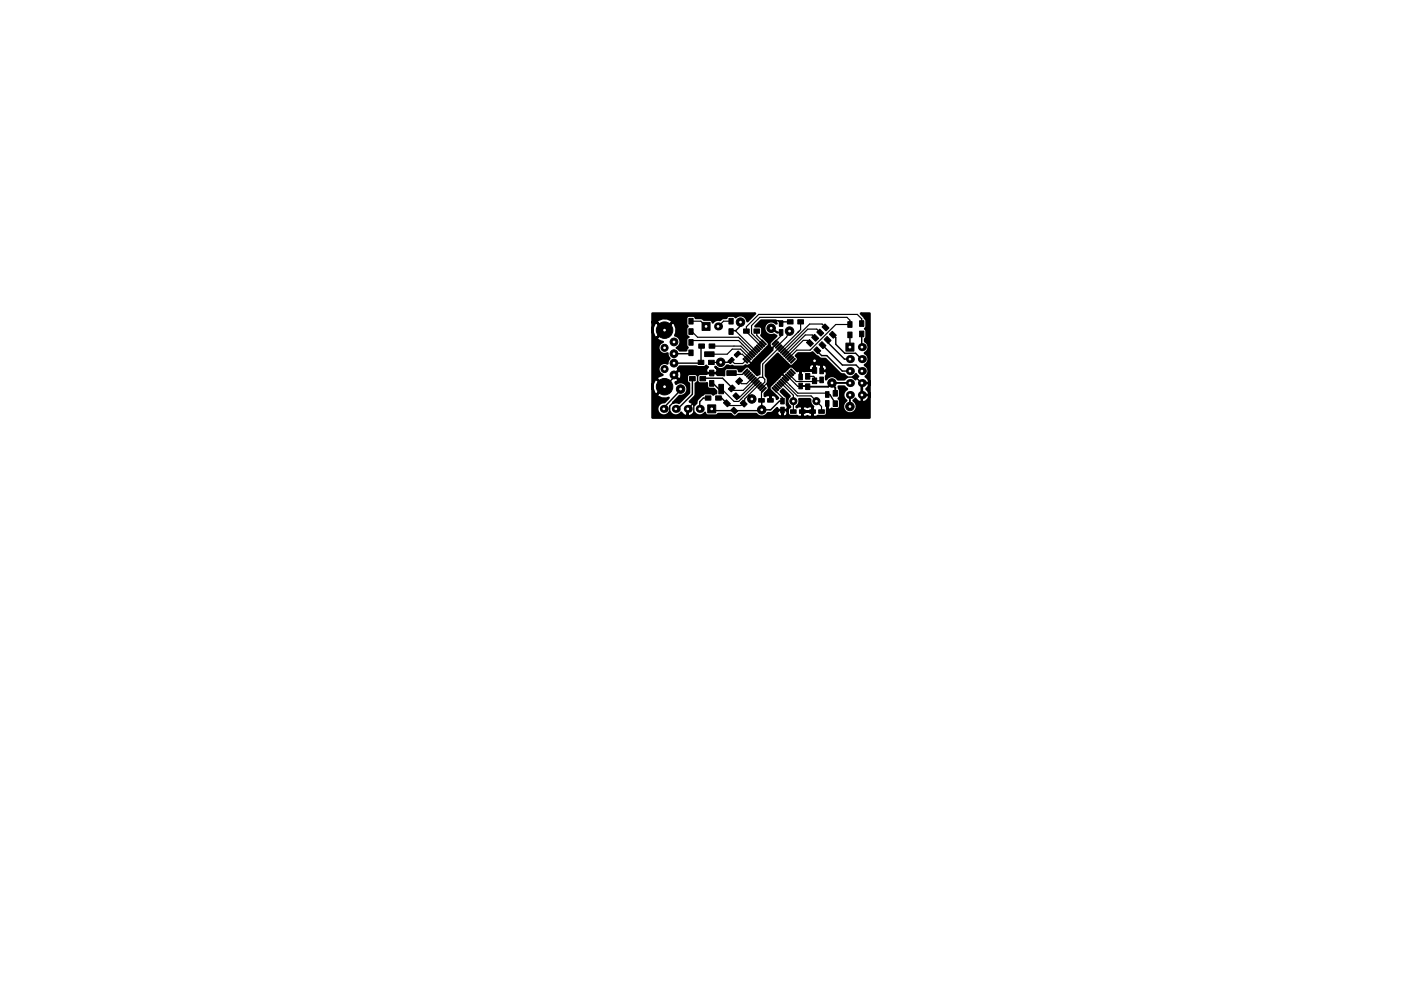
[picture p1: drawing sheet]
<svg xmlns="http://www.w3.org/2000/svg" width="297mm" height="210mm" viewBox="0 0 297 210" stroke-linecap="round" stroke-linejoin="round" font-family="sans-serif">
<g fill="#000" stroke="#000" stroke-width=".21">
<path d="M146 72h.9v1.2h-.9zM146 74.2h.9v1.2h-.9zM146 69.7h.9v1.2h-.9zM146 67.5h.9v1.2h-.9zM148 76.4h1.2v.9h-1.2zM148.2 73h1.1v.9h-1.1zM148.9 68.4h1.7v1.7h-1.7zM150.5 78.5h.8v1.2h-.8zM149.4 74.6h2v1h-2zM150.2 76.4h1.2v.9h-1.2zM150.3 73h1.3v.9h-1.3zM154.1 78.6h2v1h-2z"/>
<path d="M155.2 75.8l.5 .5-.9 .9-.5-.5zM154.6 69.7h.9v1.2h-.9zM154.6 67.5h.9v1.2h-.9zM155.7 75.3l.8-.8 .5 .5-.8 .8zM157.5 79.2l.9-.9 .2 .1-.9 1zM157.5 76.2l.2-.2 .9 .9-.2 .2zM158.8 78.6l.2 .2-1 .9-.1-.2zM157.6 69.8h1.3v.9h-1.3zM158 75.6l1 1-.2 .1-.9-.9zM159.1 79l.2 .1-.9 1-.2-.2zM158.4 75.3l.9 .9-.2 .2-.9-.9zM159.5 79.3l.2 .2-1 .9-.1-.2z"/>
<path d="M158.7 74.9l1 1-.2 .1-.9-.9zM158.9 80.6l.9-.9 .2 .1-.9 1zM158.9 74.8l.2-.2 .9 .9-.2 .2zM159.3 74.4l.2-.2 .9 .9-.2 .2zM159.8 73.9l.9 .9-.2 .2-.9-1zM159.9 69.8h1.1v.9h-1.1zM160 73.7l.2-.2 .9 .9-.2 .2zM160.3 73.3l.2-.1 .9 .9-.1 .2zM160.7 73l.2-.2 .9 .9-.2 .2zM161 72.6l.2-.1 .9 .9-.1 .2zM161.6 72.1l.9 .9-.2 .2-.9-.9zM163.7 73l.9-.9 .2 .2-1 .9z"/>
<path d="M164.9 72.5l.2 .1-.9 1-.2-.2zM165.3 72.8l.2 .2-1 .9-.1-.2zM165.6 73.2l.2 .1-.9 1-.2-.2zM165.2 69.9h.8v1.2h-.8zM165.2 68h.8v1.2h-.8zM165.1 74.4l.9-.9 .2 .2-1 .9zM166.3 73.9l.2 .1-.9 1-.2-.2zM165.8 75.1l.9-.9 .2 .2-.9 .9zM166.1 75.5l1-.9 .1 .2-.9 .9zM167.4 74.9l.2 .2-.9 .9-.2-.1zM167.8 75.3l.1 .2-.9 .9-.2-.2zM167 79l.9 .9-.1 .2-1-1z"/>
<path d="M168.1 75.6l.2 .2-.9 .9-.2-.1zM166.9 67.8h1.3v.9h-1.3zM167.2 78.8l.2-.2 .9 .9-.2 .2zM167.5 76.9l1-.9 .1 .2-.9 .9zM167.5 78.4l.2-.1 .9 .9-.1 .2zM169.2 67.8h1.1v.9h-1.1zM170.8 79.2h.9v1.2h-.9zM172.3 78h.9v1.2h-.9zM171.6 72l.9 .9-.7 .6-.8-.8zM173.8 69.8l.9 .9-.7 .6-.8-.8zM172.1 71.6l.6-.7 .9 .9-.7 .6zM173.8 78.1h.8v1.2h-.8z"/>
<path d="M173.8 80h.8v1.2h-.8zM172.5 74.2l.7-.6 .8 .8-.6 .7zM175.4 71.4l.8 .8-.6 .7-.9-.9zM174.3 72.5l.8 .8-.6 .7-.9-.9zM174.9 68.7l.9 .9-.7 .6-.8-.8zM175.8 70.9l.7-.6 .8 .8-.6 .7zM179.3 72.8h1.7v1.7h-1.7zM179.7 68.2h.9v1.2h-.9zM179.7 70.4h.9v1.2h-.9zM182.3 68h.8v1.2h-.8zM182.3 70.2h.8v1.2h-.8zM146.2 79.9h1.2v.9h-1.2z"/>
<path d="M148.4 79.9h1.2v.9h-1.2zM149.5 84h1.2v.9h-1.2zM150 85.9h1.8v1.7h-1.8zM150.5 80.7h.8v1.2h-.8zM151.7 84h1.2v.9h-1.2zM152.4 81.5h1v2h-1zM153.4 85.5l.6-.7 .9 .9-.7 .6zM154.9 87l.7-.6 .8 .8-.6 .7zM154.4 82.5l.9-.8 .6 .6-.9 .9zM155.4 84l.6-.7 .9 .9-.7 .6zM156.8 80.1l.7 .7-.9 .8-.6-.6zM157.6 84.9l.8 .8-.6 .7-.9-.9z"/>
<path d="M159.3 80.9l.9-.9 .2 .2-.9 .9zM159.6 81.3l.9-.9 .2 .2-.9 .9zM160.9 84.6h1.1v.7h-1.1zM160 81.7l.9-1 .2 .2-.9 .9zM161.3 81.1l.1 .2-.9 .9-.2-.2zM161.6 81.4l.2 .2-.9 .9-.2-.1zM162 81.8l.1 .2-.9 .9-.2-.2zM162.3 82.1l.2 .2-.9 .9-.2-.1zM162.7 84.6h1.2v.7h-1.2zM163.7 82.3l.1-.2 1 1-.2 .1zM164.2 81.8l.9 .9-.2 .2-.9-.9zM164.5 81.4l1 1-.2 .1-.9-.9z"/>
<path d="M165.5 84.5h.8v1.2h-.8zM165.5 86.4h.8v1.2h-.8zM164.9 81.1l.9 .9-.2 .2-.9-.9zM165.1 80.9l.1-.2 1 1-.2 .1zM165.4 80.6l.2-.2 .9 .9-.2 .2zM166 80l.9 .9-.2 .2-.9-.9zM166.3 79.7l.9 .9-.1 .2-1-1zM166.7 79.3l.9 .9-.2 .2-.9-.9zM167.6 86.9h1.2v.8h-1.2zM169.5 86.9h1.2v.8h-1.2zM169.4 81.3h.7v1.2h-.7zM169.4 79.4h.7v1.2h-.7z"/>
<path d="M170.8 81.4h.9v1.2h-.9zM172.3 80.2h.9v1.2h-.9zM171.7 86.9h1.2v.8h-1.2zM173.6 86.9h1.2v.8h-1.2zM175 85h.8v1.2h-.8zM175 83.1h.8v1.2h-.8zM176.6 85h1v1.2h-1zM176.6 82.8h1v1.2h-1z"/>
<circle cx="140.9" cy="78.3" r=".75"/>
<circle cx="140.9" cy="73.8" r=".75"/>
<circle cx="140.9" cy="70" r="1.75"/>
<circle cx="142.9" cy="77" r=".82"/>
<circle cx="142.9" cy="75" r=".82"/>
<circle cx="142.9" cy="79.5" r=".82"/>
<circle cx="142.9" cy="72.5" r=".82"/>
<circle cx="152.8" cy="76.9" r=".9"/>
<circle cx="157" cy="68.3" r=".9"/>
<circle cx="163.5" cy="69.6" r=".9"/>
<circle cx="167.4" cy="70.2" r=".9"/>
<circle cx="172.7" cy="76.5" r=".9"/>
<circle cx="140.9" cy="82" r="1.75"/>
<circle cx="144.3" cy="82.5" r=".9"/>
<circle cx="159.4" cy="84.6" r=".9"/>
<circle cx="161.5" cy="86.9" r=".9"/>
<circle cx="168.2" cy="85.1" r=".75"/>
<circle cx="173.1" cy="85.1" r=".75"/>
<circle cx="176.4" cy="81.2" r=".9"/>
<circle cx="180.2" cy="86.2" r=".9"/>
</g>
<g fill="#000">
<circle cx="152.2" cy="69.2" r=".85"/>
<circle cx="180.2" cy="78.7" r=".85"/>
<circle cx="180.2" cy="76.2" r=".85"/>
<circle cx="182.7" cy="73.6" r=".85"/>
<circle cx="182.7" cy="76.2" r=".85"/>
<circle cx="182.7" cy="78.7" r=".85"/>
<circle cx="140.7" cy="86.7" r=".85"/>
<circle cx="143.3" cy="86.7" r=".85"/>
<circle cx="145.8" cy="86.7" r=".85"/>
<circle cx="148.4" cy="86.7" r=".85"/>
<circle cx="180.2" cy="81.3" r=".85"/>
<circle cx="180.2" cy="83.8" r=".85"/>
<circle cx="182.7" cy="83.8" r=".85"/>
<circle cx="182.7" cy="81.3" r=".85"/>
</g>
<path d="M163.8 70.1l-.3-.5 1.3 .9h.8M170.6 76.2h4.4l1.4 1.4v1.1l-.3 .3M170.6 76.2v.1M172.7 76.5v2.1M176.4 81.2l-.8 .8h-4.3l-.2-.1h-1.4M176.4 81.2v.3l.7 .7v1.2M176.4 81.2l3.8 .1M180.2 83.8v2.4M180.7 81.3l-.1 .1" fill="none" stroke="#000" stroke-width=".4"/>
<g fill="none" stroke="#000" stroke-width=".25">
<path d="M146.5 70.3h.2l1.2 1.3h8.7l3.2 3.2M146.5 68.1h2.1l1.1 1.1M146.9 72.2h9.7l2.9 2.9M146.9 72.2l-.4 .4M148.4 73.4l.2 .4M150.4 75.1h3.8l1-1h1.8l1.8 1.7M150.9 73.4h6.2l2 2.1M155 68.1h-1.6l-1.2 1.1M155 76.5l.7 .6h1.8l.6-.6M155 76.5l-.4 .4h-1.8M155 76.5l-.2 .4h-4M155.1 69.9v.2"/>
<path d="M155.9 70.1l4.3 4.3M156.9 71.8h.1M157.2 72.9h.1M158 78.8l-.6 .6h-2l-.3-.3M158 78.8h.1M159.1 75.5h.1M159.8 74.8h.1M160.2 74.4h.1M160.5 70.2v1l1.4 1.5M161.2 73.4h.1M161.6 73h.1M161.6 73l-2.3-2.3v-1.6l1.8-1.8h18.5l.6 .6v.9h-3l-5.4 5.5h-2.9l-1.5 1.5"/>
<path d="M161.9 72.7h.1M164.6 73l-4.3 4.3h-.8l-2.1-2.1h-1.5M164.6 73h.1M165.3 73.7l-3.6 3.5v2.8M165.6 70.5v.7l-1.4 1.5M165.6 74.1h.1M166 74.4h.1M166.3 74.8h.1M166.4 77.6l-2.1 2M166.7 75.1h.1M167 79.9h.1M167 75.5h.1"/>
<path d="M167 79.9l2.2 2.1 .5-.1M167.4 70.2l-.6 1.3-1.9 1.9M167.4 70.2h.1M167.4 79.5l1.4 1.4h3.8l.1-.1M167.4 79.5h.1M167.4 75.8h.1M168.1 76.5h.1M169.2 70.5h.1M169.7 68.3v1.6l-4.1 4.2M169.7 79.7v.7M171.3 79.8h1.2l.2 .2v.8M171.7 72.8l-.5-.6h-.9l-3.3 3.3"/>
<path d="M172.8 71.7l-.6-.6h-1.5l-4 4M173.9 70.6l-.7-.8h-1.9l-5 5M175 69.5l-.7-.8h-2.7l-5.6 5.7M182 76.1h1.2M182.7 68.6v-1l-.9-.9h-20.9l-2.7 2.6v1.1l3 3M182.7 73.6h.1M146.1 86.4l-.3 .3M156.7 80.9h.1M157.7 85.7h.1M158.7 83.8l.7 .8M159.5 80.2l-1.2 1.2h-1.1l-.5-.5M159.8 80.6l-2.2 2.2h-2l-.5-.4"/>
<path d="M159.8 80.6h.1M160.2 80.9h.1M160.5 81.3l-3.9 3.9h-1l-2.7-2.7M160.9 81.7l-3 2.9v.8l-.8 .6h-2.5l-.5-.4M161.2 82h.1M161.5 86.9l-.2 .2M161.7 80h-.6l-4.5 4.5-.4-.4M161.7 80l.5 .5v.6l-1 .9M161.9 82.7h.1M161.9 82.7l-.4 .5v1.7M164.2 82.7l1.7 1.7v.7M164.2 82.7h.1"/>
<path d="M164.6 82.3h.1M164.9 82h.1M165.6 81.3h.1M165.6 81.3l2.6 2.6v3.4M166 80.9h.1M166 80.9l3 3.1h3l1.1 1.1M166.3 80.6l2.9 2.8h5.9l.3 .3 .2-.2M166.3 80.6h.1M166.7 80.2l-.7-.7h-1.6l-2.8 2.8M167.5 81.8h.1M168.2 87.3h.1M170.1 87.3h2.2"/>
<path d="M173.1 85.1h.1M173.1 85.1l1.1 1.1v1.1M174.2 80.6l-.2 .2h-1.3M183.2 81.2l-.1 .2"/>
</g>
<g fill="none" stroke="#000" stroke-width=".3">
<path d="M146.5 74.8l-.2 .2h-3.4M148.6 73.8v3.1l-.1 .1h-5.6M150.9 79.1h-2.7l-.3 .3v4.4l-.8 .8v.8l-1.3 1.3v1.1l-.6 .6M157 68.3v.8l-1 1h-.9M163.6 74h.1M167.2 68.4h.6M167.6 68.3h-1.6l-.4 .3-.6-.6h-2.7l-.3 .3v2.3l1.1 1.1v1.7l.5 .6M170.6 76.3l-1.4 1.3h-2.8M173.3 74.3v.2l.9 .9h1.1l3.3 3.3h1.6M174.4 73.2l4.2 4.2h2.9l1.2 1.3M175.5 72.1v.5l3.5 3.6h1.2M176.1 79l1 1h4.3l1.3 1.3"/>
<path d="M176.6 71l.6 .6v1.4l1.9 1.9h2.3l1.3 1.3M180.2 71v2.6M182.7 70.8v2.8M182.7 78.7h.1M142.7 85.4l-.7 .7v2.1l.2 .2h4.7l.2-.2v-2.5M142.9 80l-2 2 1.2 1.2M144.3 82.5v.2l-3.6 3.8v.2M146.8 80.3v3.3l-3.1 3.1h-.4v-.6M149 80.3l4.2-.1 2 2v.2M150.1 84.4h-1l-.7 .8v1.5M150.9 86.7l.4 .4h10l.2-.2M150.9 81.3h.3l1.2 1.2h.5"/>
<path d="M152.3 84.4h.7l1.1 1.2M154.1 85.6h.1M157.8 85.7h.1M161.5 84.9v2M165.9 85.1h-.6l-1.9 1.8h-1.9M175.4 83.7h.6l1.1 1.9"/>
</g>
<path d="M138.3 66.5h21.8l-1.6 1.7a1.44 1.44 0 0 0-1-1.3 1.44 1.44 0 0 0-1.5 .4l-.3-.3a1.84 1.84 0 0 0-1.5 .1l-.2 .4a1.16 1.16 0 0 0-1.3 .4 1.3 1.3 0 0 0-1.6 .5l-.3-.5-1.6-.1-.3-.3h-1.4l-.1-.3a1.8 1.8 0 0 0-1.6-.2l-.3 .5v1.2l.3 .5-.3 .5v1.2l.1 .4 .4 .2-.3 .1-.2 .4v1.2l.3 .5-.3 .3v.3h-1.4l-.6-.5 .2-.1a1.4 1.4 0 0 0 .6-1.4 1.4 1.4 0 0 0-1.2-1.1 2.41 2.41 0 0 0-.1-2.6l-.4-.2-3.4 3.3 .2 .4 1.1 .4-.3 .2a1.32 1.32 0 0 0-.4 1.8 1.32 1.32 0 0 0 1.7 .4v.4l.5 .7-.5 .8v.4a1.31 1.31 0 0 0-1.8 .6 1.31 1.31 0 0 0 .8 1.7l-1.1 .5-.2 .4 1.7 1.7-1.7 1.6 .2 .4 .9 .4 1 .1 .5-.2-.9 .9a1.4 1.4 0 0 0-1.4 2.1 1.4 1.4 0 0 0 2.5-.1 1.37 1.37 0 0 0 2.4 .2 1.54 1.54 0 0 0 1.2 .8l.2-.1v-1.5v1.5l.3 .1 .7-.3 .4-.5 .2 .3a1.37 1.37 0 0 0 2.1-.2l.1 .4 .4 .2h1.8l.5-.4h2.6l.9 .6 .8-.6h3.7l.4 .4a1.45 1.45 0 0 0 2.1-.6 1.21 1.21 0 0 0 1.3-.4h.7v.5a.68 .68 0 0 0 1.1 .5v-1.2v1.2l.2 .1a.78 .78 0 0 0 .9-.6v-.5l-.2-.2h-1.8l-.2 .2h-.7l.7-.6 .2 .4h1.8l.2-.2v-.6l-.2-.3v-1.6l-1.3-1.2 .5-.5 1.4 1.4-.3 .4a1.31 1.31 0 0 0 .4 1.8l-.4 .5-.1 1a.56 .56 0 0 0 .6 .6l1.4-.1 .4 .2h.5l.2-.1v-1v1l.2 .1h.5l.4-.1 .3 .1h.6l.2-.1v-1h-2.2v-.9v.9h2.2v-.9l-.2-.2h-.6l-.3 .2-.4-.2h-.5l-.2 .2-.2-.2h-.5l-.4 .2-.1-.2a1.26 1.26 0 0 0 .5-1.5h2.3l.1 .1a1.27 1.27 0 0 0 .6 1.4l-.1 .2v1.9l.2 .1h.5l.4-.2 1.4 .1a.56 .56 0 0 0 .5-.6l.1-2.1v1.2a.6 .6 0 0 0 .9-.1l1.3 .1 .5-.3v-1.5l-.3-.5 .3-.5v-1.2l-.3-.8h1.2l.6 .5-.4 .3a1.37 1.37 0 0 0 .2 2.2 1.47 1.47 0 0 0-.3 2.2 1.47 1.47 0 0 0 2.2 0 1.47 1.47 0 0 0-.3-2.2l.4-.4 .5 .6 .6 .2 .2-.2v-1.4v1.4l.3 .2a1.6 1.6 0 0 0 1.3-1.3l-.1-.3h-1.5v-2.5v2.5h1.5l.1-.2-.3-.7-.3-.4 .3-.3 .3-.6-.1-.3h-1.5h1.5l.1-.3a1.54 1.54 0 0 0-.8-1.1 1.37 1.37 0 0 0-.2-2.4 1.39 1.39 0 0 0 .9-1.3 1.39 1.39 0 0 0-.9-1.3 1.38 1.38 0 0 0 .9-1.2 1.38 1.38 0 0 0-.8-1.3v-.5l.3-.5v-1.4l-.3-.3 .3-.5v-1.2l-.5-.8-.7-.7h1.9v22.1h-46.1v-6.1l.5 1 .4 .2 1.7-1.7-1.7-1.6-.4 .2-.4 .9-.1 1v-12l.5 1 .4 .2 1.7-1.7-1.7-1.6-.4 .2-.4 .9-.1 1v-2.1h.9l1.7 1.6 1.7-1.6-.2-.4a2.55 2.55 0 0 0-3 0l-.2 .4h-.9zM144.1 77.7l5.1 .2 .5-.3 .4 .3-.4 .5v.6l.2 .1h2l.2-.1v-.6l-.5-.5a1.52 1.52 0 0 0 2.5-.3h.3a.56 .56 0 0 0 .8 0l.5 .2h1.8l.6-.3 .3 .2 .8-.3v-.5l.3 .1 .3-.5 2.5-2.5a1.6 1.6 0 0 0 .7-1.2l-1.6-1.7a1.8 1.8 0 0 0 .2-1.5l-.3-.3-1.2-.1 1.3-1.2h3.1v.4l.2 .2a1.48 1.48 0 0 0-2.6 .6 1.48 1.48 0 0 0 2 1.8l.5 .3-1.3 1.3a1.04 1.04 0 0 0 .1 1.3l.4-.1v.4l-2.7 2.8-.1 2.4a.55 .55 0 0 1-.5 .1 .55 .55 0 0 1-.4-.4l-.7-.6a1.6 1.6 0 0 0-1.2-.8l-1.1 1.1h-.4v-.2a.56 .56 0 0 0-.6-.5h-2a.56 .56 0 0 0-.6 .5v1l-1.4-.1-.2-.3h-2l-.2 .2-1.3-.1-.5 .4-.5-.4h-1.2a.56 .56 0 0 0-.6 .6l.1 1.1 .4 .3v2.1l-2.2 2.1a1.27 1.27 0 0 0-1.2 0l1.4-1.5a1.47 1.47 0 0 0 1.6-1.9 1.47 1.47 0 0 0-2.4-.6l-.1-.4 .6-.3 .1-.2-1-1 1 .9h.3a1.61 1.61 0 0 0 0-1.9l-.3-.1-1 1 1-1-.2-.3zM162.4 77.5l2.5-2.5 1.8 1.9a1.6 1.6 0 0 0 1.2 .7l1.1-1a.71 .71 0 0 0-.3-1.1l.5-.5h2.6l.5-.3 1.6 1.4h1.1l3.1 3.1 .9 .2 .6 .6-.6 .5h-1.3a1.45 1.45 0 0 0-2.6 0v-.7l.2-.4v-.5l-.2-.2h-.9v-1.2v1.2h.9l.2-.2v-.6a.67 .67 0 0 0-.4-.5 .67 .67 0 0 0-.7 .1l-.2-.2-.4 .1a.67 .67 0 0 0-.9 0v1.2l-2.2 .2-.6-.2-.1 .2v1.2l-.1-1.2-.1-.2-.6 .1-.9-.9h3.4v.6l.2 .2h1v-1.2a.71 .71 0 0 0-1.2 .4h-3.4a1.01 1.01 0 0 0-1.3 .6l-.4 .5-.6 .2 .1 .4-.4-.1-.2 .5-1.4 1.4a1.6 1.6 0 0 0-.8 1.2l1.9 1.9-.3 .3a.75 .75 0 0 0-.6-.9h-.6l-.1 .2v1l-.1-1-.1-.2h-.6l-.5 .2v-.5l.8-.8a.56 .56 0 0 0 0-.8l-.2-.4 .1-.4v-.9l-.4-.5zM180.8 80l.7-.7 .5 .6-.6 .6zM147.5 81.3l.4-.3 .5 .4 1.5-.1v.6a.56 .56 0 0 0 .6 .6h.9l.4 .5v.4l-.3 .1-.3 .3-.5-.4h-1.2l-.5 .4a2.37 2.37 0 0 0-1.3 1.2v.5l-.5 .5-.4-.5-.6-.3 1.2-1.3z" fill="#000" stroke="#000" stroke-width=".5"/>
<g fill="#fff" stroke="#fff" stroke-width=".21">
<circle cx="152.8" cy="76.9" r=".17"/>
<circle cx="161.5" cy="86.9" r=".17"/>
<circle cx="163.5" cy="69.6" r=".18"/>
<circle cx="176.4" cy="81.2" r=".17"/>
<circle cx="172.7" cy="76.5" r=".17"/>
<circle cx="167.4" cy="70.2" r=".17"/>
<circle cx="159.4" cy="84.6" r=".18"/>
<circle cx="157" cy="68.3" r=".17"/>
<circle cx="180.2" cy="86.2" r=".17"/>
<circle cx="144.3" cy="82.5" r=".17"/>
<circle cx="173.1" cy="85.1" r=".17"/>
<circle cx="168.2" cy="85.1" r=".17"/>
<circle cx="180.2" cy="73.6" r=".18"/>
<circle cx="182.7" cy="73.6" r=".18"/>
<circle cx="180.2" cy="76.2" r=".18"/>
<circle cx="182.7" cy="76.2" r=".18"/>
<circle cx="180.2" cy="78.7" r=".18"/>
<circle cx="182.7" cy="78.7" r=".18"/>
<circle cx="180.2" cy="81.3" r=".18"/>
<circle cx="182.7" cy="81.3" r=".18"/>
<circle cx="180.2" cy="83.8" r=".18"/>
<circle cx="182.7" cy="83.8" r=".18"/>
<circle cx="150.9" cy="86.7" r=".17"/>
<circle cx="148.4" cy="86.7" r=".17"/>
<circle cx="145.8" cy="86.7" r=".17"/>
<circle cx="143.3" cy="86.7" r=".17"/>
<circle cx="140.7" cy="86.7" r=".17"/>
<circle cx="149.7" cy="69.2" r=".17"/>
<circle cx="152.2" cy="69.2" r=".17"/>
<circle cx="140.9" cy="73.8" r=".18"/>
<circle cx="142.9" cy="77" r=".18"/>
<circle cx="142.9" cy="75" r=".18"/>
<circle cx="142.9" cy="79.5" r=".18"/>
<circle cx="142.9" cy="72.5" r=".18"/>
<circle cx="140.9" cy="82" r=".18"/>
<circle cx="140.9" cy="70" r=".18"/>
<circle cx="140.9" cy="78.3" r=".18"/>
</g>
</svg>
